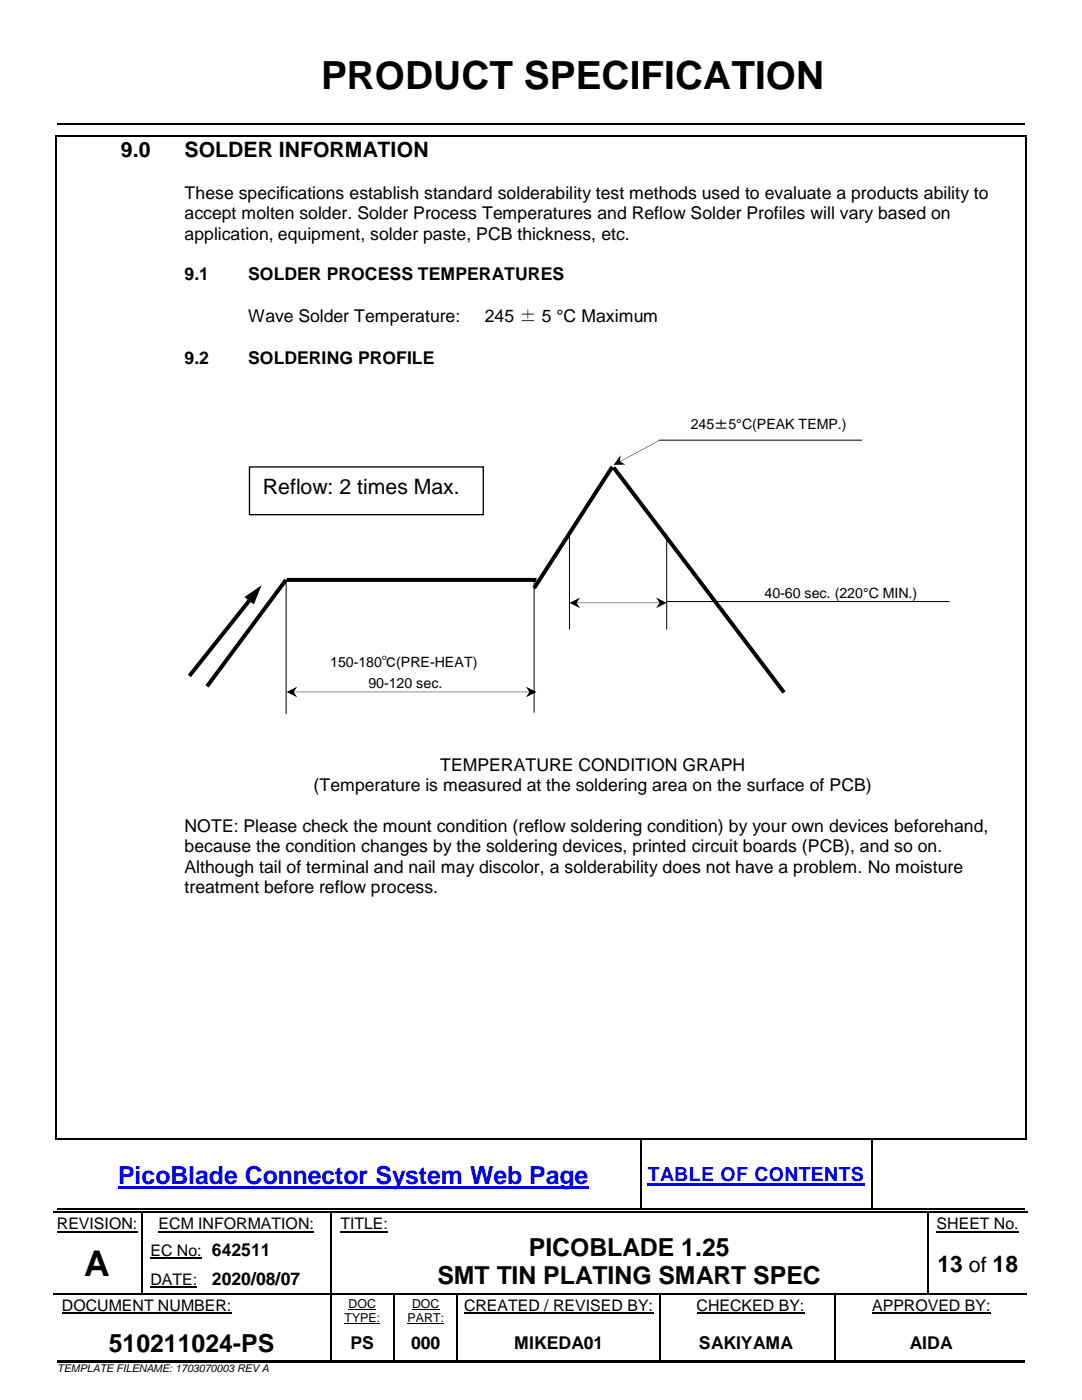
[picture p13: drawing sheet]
<svg xmlns="http://www.w3.org/2000/svg" width="216mm" height="279mm" viewBox="0 0 216 279" stroke-linecap="round" stroke-linejoin="round" font-family="sans-serif">
<defs><g id="words">
<text font-size="7.7" x="64.1" y="17.7">PRODUCT SPECIFICATION</text>
<text font-size="7.1" x="16.8" y="254.7">A</text>
<text font-size="5" fill="#00f" x="23.5" y="236.2">PicoBlade Connector System Web Page</text>
<g font-size="5">
<text x="105.5" y="250.6">PICOBLADE 1.25</text>
<text x="87.3" y="256.3">SMT TIN PLATING SMART SPEC</text>
<text x="21.7" y="269.9">510211024-PS</text>
</g>
<text font-size="4.6" x="187.1" y="253.8">13 of 18</text>
<g font-size="4.2">
<text x="24.1" y="31.2">9.0</text>
<text x="36.8" y="31.2">SOLDER INFORMATION</text>
<text x="52.5" y="98.6">Reflow: 2 times Max.</text>
</g>
<text font-size="3.9" fill="#00f" x="129.3" y="235.8">TABLE OF CONTENTS</text>
<g font-size="3.5">
<text x="36.8" y="39.7">These specifications establish standard solderability test methods used to evaluate a products ability to</text>
<text x="36.8" y="43.8">accept molten solder. Solder Process Temperatures and Reflow Solder Profiles will vary based on</text>
<text x="36.8" y="47.8">application, equipment, solder paste, PCB thickness, etc.</text>
<text x="36.8" y="55.9">9.1</text>
<text x="49.5" y="55.9">SOLDER PROCESS TEMPERATURES</text>
<text x="49.5" y="64.3">Wave Solder Temperature:</text>
<text x="96.7" y="64.3">245 ± 5 °C Maximum</text>
<text x="36.8" y="72.7">9.2</text>
<text x="49.5" y="72.7">SOLDERING PROFILE</text>
<text x="87.8" y="153.9">TEMPERATURE CONDITION GRAPH</text>
<text x="62.6" y="157.9">(Temperature is measured at the soldering area on the surface of PCB)</text>
<text x="36.8" y="166">NOTE: Please check the mount condition (reflow soldering condition) by your own devices beforehand,</text>
<text x="36.8" y="170.1">because the condition changes by the soldering devices, printed circuit boards (PCB), and so on.</text>
<text x="36.8" y="174.1">Although tail of terminal and nail may discolor, a solderability does not have a problem. No moisture</text>
<text x="36.8" y="178.2">treatment before reflow process.</text>
<text x="42.3" y="256.5">2020/08/07</text>
<text x="70" y="269.2">PS</text>
<text x="82" y="269.2">000</text>
<text x="102.6" y="269.2">MIKEDA01</text>
<text x="139.5" y="269.2">SAKIYAMA</text>
<text x="181.5" y="269.2">AIDA</text>
</g>
<g font-size="3.2">
<text x="11.3" y="245.4">REVISION:</text>
<text x="31.6" y="245.4">ECM INFORMATION:</text>
<text x="68" y="245.4">TITLE:</text>
<text x="186.9" y="245.4">SHEET No.</text>
<text x="30" y="250.6">EC No: 642511</text>
<text x="30" y="256.4">DATE:</text>
<text x="12.4" y="261.7">DOCUMENT NUMBER:</text>
<text x="92.6" y="261.7">CREATED / REVISED BY:</text>
<text x="139" y="261.7">CHECKED BY:</text>
<text x="174" y="261.7">APPROVED BY:</text>
</g>
<g font-size="2.8">
<text x="137.8" y="85.7">245±5°C(PEAK TEMP.)</text>
<text x="152.6" y="119.3">40-60 sec. (220°C MIN.)</text>
<text x="65.9" y="133.1">150-180℃(PRE-HEAT)</text>
<text x="73.5" y="137.3">90-120 sec.</text>
</g>
<g font-size="2.5">
<text x="68.7" y="263.8">TYPE:</text>
<text x="69.6" y="261">DOC</text>
<text x="81.3" y="263.8">PART:</text>
<text x="82.2" y="261">DOC</text>
</g>
<text font-size="2.1" x="11.4" y="273.9">TEMPLATE FILENAME: 1703070003 REV A</text>
</g></defs>
<g fill="#000">
<path d="M11.4 24.6h.4v.3h-.4z" fill-rule="evenodd"/>
<path d="M11.4 24.6h.4v.3h-.4z" fill-rule="evenodd"/>
<path d="M203 24.6h.3v.3h-.3z" fill-rule="evenodd"/>
<path d="M203 24.6h.3v.3h-.3z" fill-rule="evenodd"/>
</g>
<path d="M11.8 24.7h192.7" fill="none" stroke="#000" stroke-width=".34"/>
<path d="M23.5 236.7h93.9v.5h-93.9z" fill-rule="evenodd" fill="#00f"/>
<path d="M129.3 236.4h43.3" fill="none" stroke="#00f" stroke-width=".42"/>
<g fill="none" stroke="#000" stroke-width=".34">
<path d="M11.4 227.3h116.3M128.1 227.3h45.8M174.3 227.3h30.2M10.6 241.9h17.6M11.4 241.3h116.3M28.5 241.9h37.4M66.2 241.9h118.8M128.1 241.3h45.8M174.3 241.3h30.2M185.4 241.9h19.6M11.4 271.6h54.5M66.2 271.6h12.3"/>
<path d="M78.9 271.6h12.3M91.5 271.6h40.1M131.9 271.6h34.5M166.8 271.6h37.7"/>
</g>
<g fill="#000">
<path d="M127.7 227.5h.3v.2h-.3z" fill-rule="evenodd"/>
<path d="M127.7 227.2h.4v.3h-.4z" fill-rule="evenodd"/>
<path d="M173.9 227.5h.3v.2h-.3z" fill-rule="evenodd"/>
<path d="M173.9 227.2h.4v.3h-.4z" fill-rule="evenodd"/>
<path d="M28.2 242.1h.2v.3h-.2z" fill-rule="evenodd"/>
<path d="M28.2 241.8h.3v.3h-.3z" fill-rule="evenodd"/>
<path d="M28.2 246.1h.2v.3h-.2z" fill-rule="evenodd"/>
<path d="M28.2 252.5h.2v.2h-.2z" fill-rule="evenodd"/>
<path d="M28.2 258.2h.2v.2h-.2z" fill-rule="evenodd"/>
<path d="M41 258.2h.3v.2h-.3z" fill-rule="evenodd"/>
<path d="M65.9 242.1h.2v.3h-.2z" fill-rule="evenodd"/>
<path d="M65.9 241.8h.3v.3h-.3z" fill-rule="evenodd"/>
<path d="M65.9 246.1h.2v.3h-.2z" fill-rule="evenodd"/>
<path d="M65.9 252.5h.2v.2h-.2z" fill-rule="evenodd"/>
<path d="M65.9 258.2h.2v.5h-.2z" fill-rule="evenodd"/>
<path d="M78.5 258.4h.3v.3h-.3z" fill-rule="evenodd"/>
<path d="M78.5 258.2h.3v.2h-.3z" fill-rule="evenodd"/>
<path d="M91.2 258.4h.2v.3h-.2z" fill-rule="evenodd"/>
<path d="M91.2 258.2h.2v.2h-.2z" fill-rule="evenodd"/>
<path d="M127.7 241.2h.4v.3h-.4z" fill-rule="evenodd"/>
<path d="M131.6 258.4h.2v.3h-.2z" fill-rule="evenodd"/>
<path d="M131.6 258.2h.2v.2h-.2z" fill-rule="evenodd"/>
<path d="M166.4 258.4h.3v.3h-.3z" fill-rule="evenodd"/>
<path d="M166.4 258.2h.3v.2h-.3z" fill-rule="evenodd"/>
<path d="M173.9 241.2h.4v.3h-.4z" fill-rule="evenodd"/>
<path d="M185 242.1h.3v.3h-.3z" fill-rule="evenodd"/>
<path d="M185 241.8h.4v.3h-.4z" fill-rule="evenodd"/>
<path d="M185 246.1h.3v.3h-.3z" fill-rule="evenodd"/>
<path d="M185 252.5h.3v.2h-.3z" fill-rule="evenodd"/>
<path d="M185 258.2h.3v.2h-.3z" fill-rule="evenodd"/>
<path d="M65.9 264.5h.2v.8h-.2z" fill-rule="evenodd"/>
<path d="M65.9 271.4h.3v.3h-.3z" fill-rule="evenodd"/>
<path d="M78.5 264.5h.3v.8h-.3z" fill-rule="evenodd"/>
<path d="M78.5 271.4h.4v.3h-.4z" fill-rule="evenodd"/>
<path d="M91.2 264.5h.2v.8h-.2z" fill-rule="evenodd"/>
<path d="M91.2 271.4h.3v.3h-.3z" fill-rule="evenodd"/>
<path d="M131.6 264.5h.2v.8h-.2z" fill-rule="evenodd"/>
<path d="M131.6 271.4h.3v.3h-.3z" fill-rule="evenodd"/>
<path d="M166.4 264.5h.3v.8h-.3z" fill-rule="evenodd"/>
<path d="M166.4 271.4h.4v.3h-.4z" fill-rule="evenodd"/>
</g>
<g fill="none" stroke="#000" stroke-width=".25">
<path d="M127.9 227.7v13.5M174.1 227.7v13.5M10.6 258.3h17.6M28.3 242.3v3.8M28.3 246.4v6.1M28.3 252.7v5.5M28.4 258.3h12.6M41.3 258.3h24.6M66 242.3v3.8M66 246.4v6.1M66 252.7v5.5M66 258.7v5.8"/>
<path d="M66.1 258.3h12.4M78.7 258.7v5.8M78.8 258.3h12.4M91.3 258.7v5.8M91.4 258.3h40.2M131.7 258.7v5.8M131.8 258.3h34.6M166.6 258.7v5.8M166.7 258.3h18.3M185.2 242.3v3.8M185.2 246.4v6.1M185.2 252.7v5.5"/>
<path d="M185.3 258.3h19.7M66 265.3v6.1M78.7 265.3v6.1M91.3 265.3v6.1M131.7 265.3v6.1M166.6 265.3v6.1"/>
</g>
<path d="M11.3 245.8h16.1M30 251h10.3M30 256.9h9.4M31.6 245.8h31.1M68 245.8h9.5M186.9 245.8h16.4M12.4 262.1h33.8M92.6 262.1h37.8M139 262.1h21.5M174 262.1h23.7" fill="none" stroke="#000" stroke-width=".21"/>
<path d="M68.7 264.2h7.2M69.6 261.3h5.4M81.3 264.2h7.3M82.2 261.3h5.5" fill="none" stroke="#000" stroke-width=".2"/>
<path d="M10.9 271.7h.5v2.7h-.5z" fill-rule="evenodd" fill="#fff"/>
<path d="M106.6 115.5v26.7M113.6 106.5v19.1M133 106.5v19.1M133 120.1h56.5M11.4 271.8h193.1" fill="none" stroke="#000" stroke-width=".2"/>
<path d="M122.2 93.2l-15.6 24.2M122.4 93.3l34 44.9M57.1 115.7l-15.8 21.3M57.2 115.7h49.9" fill="none" stroke="#000" stroke-width=".79" stroke-linecap="butt"/>
<g fill="#000">
<path d="M123.7 92.1l7.9-4.2zM123.8 90.9l-1.4 1.9 2.4-.1-1.1-.6z"/>
<path d="M49.7 119.3l-12.2 15.4 .6 .5 12.2-15.4zM48.8 119.2l1.9 1.4 1.5-3.8z"/>
<path d="M58.6 138.1h47zM57.2 138.1l2.1-1.1-.7 1.1 .7 1.1zM104.9 137l2.2 1.1-2.2 1.1 .7-1.1z"/>
<path d="M115 120.3l16.6 .1zM113.6 120.3l2.1-1-.7 1 .7 1.1zM130.9 119.3l2.1 1-2.1 1.1 .7-1.1z"/>
</g>
<path d="M49.8 93.2h46.6v9.5h-46.6z" fill-rule="evenodd" fill="#fff"/>
<path d="M49.8 93.2h46.6v9.5h-46.6z" fill="none" stroke="#000" stroke-width=".26"/>
<path d="M131.5 87.8h40.5M57.1 115.7v26.8" fill="none" stroke="#000" stroke-width=".2"/>
<g fill="#000">
<path d="M11.1 27h.3v.3h-.3z" fill-rule="evenodd"/>
<path d="M11.1 27h.3v.3h-.3z" fill-rule="evenodd"/>
<path d="M204.5 27h.3v.3h-.3z" fill-rule="evenodd"/>
<path d="M204.5 27h.3v.3h-.3z" fill-rule="evenodd"/>
<path d="M11.1 227.2h.3v.3h-.3z" fill-rule="evenodd"/>
<path d="M11.1 227.2h.3v.3h-.3z" fill-rule="evenodd"/>
<path d="M204.5 227.2h.3v.3h-.3z" fill-rule="evenodd"/>
<path d="M204.5 227.2h.3v.3h-.3z" fill-rule="evenodd"/>
</g>
<path d="M11.3 27.3v199.9M11.4 27.1h193.1M204.7 27.3v199.9M11.4 227.3h193.1" fill="none" stroke="#000" stroke-width=".34"/>
<use href="#words"/>
</svg>
